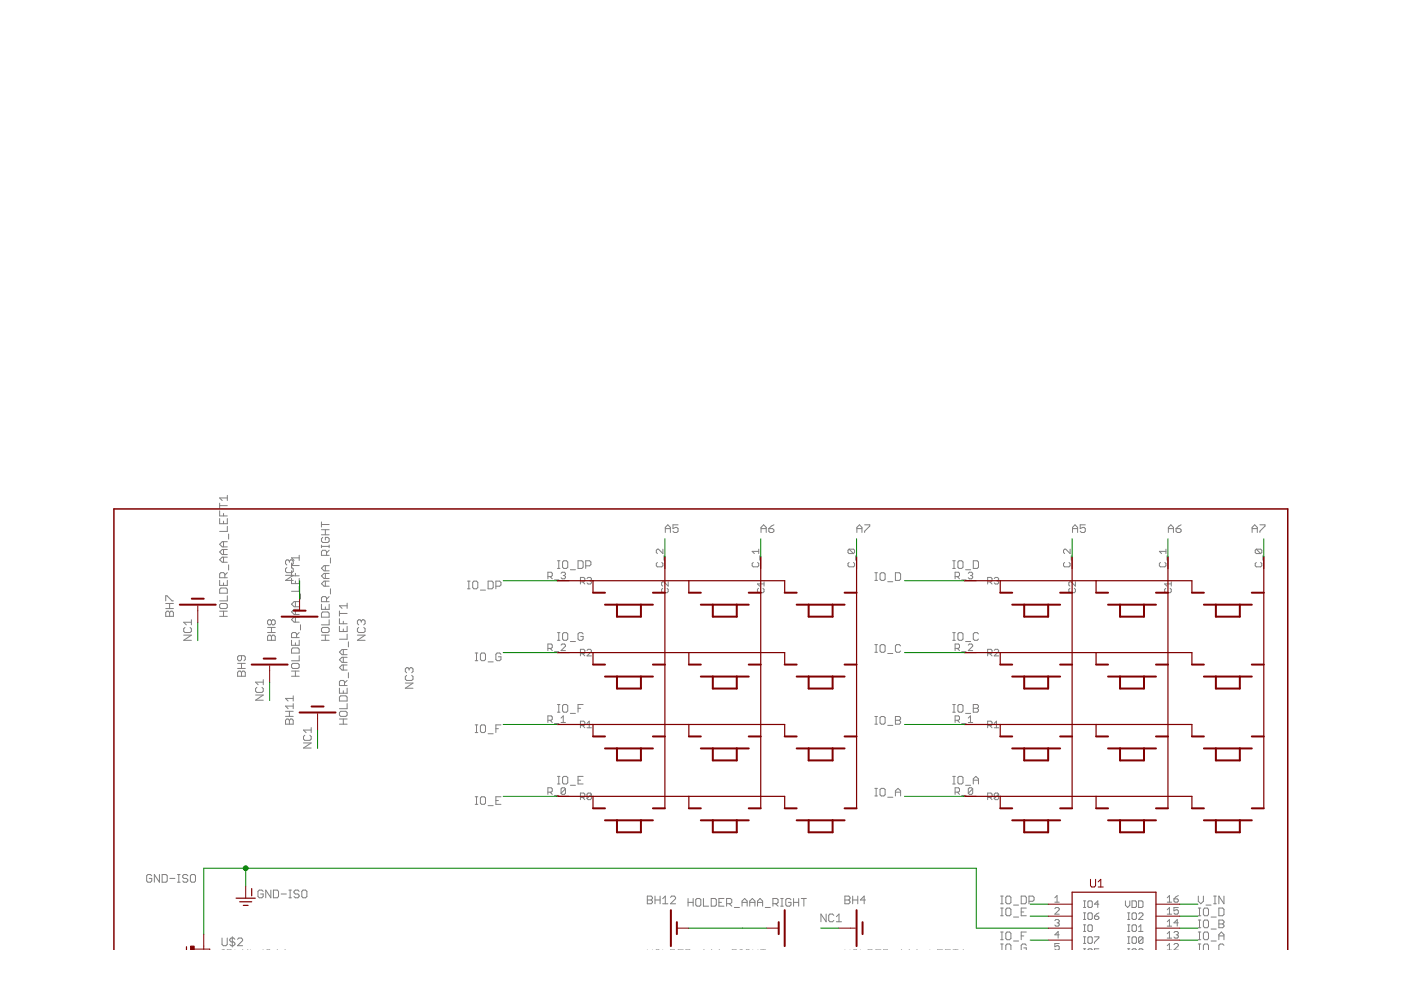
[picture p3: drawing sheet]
<svg xmlns="http://www.w3.org/2000/svg" width="297mm" height="210mm" viewBox="0 0 297 210" stroke-linecap="round" stroke-linejoin="round" font-family="sans-serif">
<g fill="none" stroke="#808080" stroke-width=".21">
<path d="M46.6 109.9v1.1h1.6v-1.1M46.6 106.7v1.1M46.6 108.3v1.1h1.6M46.6 107.2h1.6M47.4 108.9v.5M47.4 110.5v.5M47.4 114.9v1.1M47.4 116.5v1.1M47.4 118.1v1.1M48.2 105v1.1M48.2 111.6v1.1h-1.6M48.2 118.1h-1.1l-.5 .6 .5 .5h1.1"/>
<path d="M48.2 116.5h-1.1l-.5 .5 .5 .6h1.1M48.2 114.9h-1.1l-.5 .5 .5 .6h1.1M48.2 105.6h-1.6l.5 .5M48.5 113.2v1.1M48.5 119.8v1.1M61.4 119l-.3-.3h-.3l-.3 .3v.5l.3 .3M61.4 119l.2-.3h.3l.3 .3v.5l-.3 .3M61.4 119v.2M61.8 119.4v1.1M61.8 119.9h1.6M63.4 117.7v1.1M63.4 118.3h-1.6l.6 .5"/>
<path d="M68.2 110.7v1M68.2 115.6v.5M68.2 115.8h1.6M68.2 113.4h1.6M68.2 112.3h1.6M68.2 111.2h1.6M68.4 113.9l-.2 .3v.5l.2 .3h1.1l.3-.3v-.5l-.3-.3h-.5v.6M69 112.3v1.1M69 119.9v1.1M69.2 117.8v-.9l-.2-.2h-.6l-.2 .2v.9h1.6M69.8 115.6v.5M69.8 119.9h-1.1l-.5 .6 .5 .5h1.1"/>
<path d="M69.8 116.7l-.6 .5M70.1 118.3v1.1M118.2 118.9h.5M118.5 118.9v1.6M119.5 118.9h.6l.3 .3v1l-.3 .3h-.6l-.2-.3v-1zM122.6 118.9h.8l.2 .3v1l-.2 .3h-.8zM124.2 120h.8l.3-.3v-.5l-.3-.3h-.8v1.6M139.4 119.3l-.3 .2v.5l.3 .2h.9l.2-.2v-.5l-.2-.2M140.5 116.4v1l-.9-1-.5 .3v.4l.3 .3M140.8 117.8v1M141.1 112.9v-1.1l.5-.5 .5 .5v1.1M141.1 112.1h1"/>
<path d="M143.8 111.3h-1.1v.8l.5-.3h.3l.3 .3v.5l-.3 .3h-.5l-.3-.3M159.7 119.3l-.2 .2v.5l.2 .2h.9l.3-.2v-.5l-.3-.2M160.9 116.4v1M160.9 116.9h-1.4l.4 .5M161.1 117.8v1M161.4 112.1h1.1M161.4 112.9v-1.1l.5-.5 .6 .5v1.1M163 112.1h.8l.3 .3v.2l-.3 .3h-.5l-.3-.3zM164.1 111.3l-.6 .2-.5 .6M180 119.3l-.2 .2v.5l.2 .2h1l.2-.2v-.5l-.2-.2M180 116.4l-.2 .3v.4l.2 .3h1M180 116.4h1l.2 .3v.4l-.2 .3"/>
<path d="M180 116.4l1 1M181.4 117.8v1M181.7 112.9v-1.1l.5-.5 .6 .5v1.1M181.7 112.1h1.1M183.3 111.3h1.1v.2l-1.1 1.1v.3M202 118.9h.5M202.3 118.9v1.6M203.3 118.9h.6l.3 .3v1l-.3 .3h-.6l-.2-.3v-1zM206.4 118.9h.8l.3 .3v1l-.3 .3h-.8zM225.7 119.3l-.2 .2v.5l.2 .2h1l.2-.2v-.5l-.2-.2M226.9 116.4v1l-.9-1-.5 .3v.4l.2 .3M227.1 117.8v1"/>
<path d="M227.4 112.1h1.1M227.4 112.9v-1.1l.5-.5 .6 .5v1.1M230.1 111.3h-1.1v.8l.6-.3h.2l.3 .3v.5l-.3 .3h-.5l-.3-.3M246 119.3l-.2 .2v.5l.2 .2h1l.2-.2v-.5l-.2-.2M247.2 116.9h-1.4l.5 .5M247.2 116.4v1M247.4 117.8v1M247.7 112.1h1.1M247.7 112.9v-1.1l.5-.5 .6 .5v1.1M249.3 112.1h.8l.3 .3v.2l-.3 .3h-.5l-.3-.3zM250.4 111.3l-1.1 .8M265.5 112.1h1.1"/>
<path d="M265.5 112.9v-1.1l.5-.5 .6 .5v1.1M266.4 119.3l-.3 .2v.5l.3 .2h.9l.2-.2v-.5l-.2-.2M266.4 116.4l-.3 .3v.4l.3 .3h.9M266.4 116.4h.9l.2 .3v.4l-.2 .3M266.4 116.4l.9 1M267.1 111.3h1.1v.2l-1.1 1.1v.3M267.8 117.8v1M35.1 129.9l.3-.3h.3l.3 .3 .2-.3h.3l.3 .3v.8h-1.7zM35.1 129h1.7M35.1 128h1.7M35.1 127.4v-1.1h.3l1.1 1.1h.3M36 128v1"/>
<path d="M36 129.9v.8M38.9 134.7h1.7l-1.7 1.1h1.7M39.2 133l-.3 .3v.6l.3 .2h1.1l.3-.2v-.6l-.3-.3M40.6 131.9h-1.7l.6 .6M40.6 131.4v1.1M46.6 123v1.1h1.6v-1.1M46.6 124.9l.2-.2h1.1l.3 .2v.9h-1.6zM46.6 128.2l.2-.2h1.1l.3 .2v.6l-.3 .2h-1.1l-.2-.2zM46.6 130.7h1.6M46.6 129.6h1.6M47.4 123.6v.5M47.4 129.6v1.1"/>
<path d="M47.7 122.5v-.8l-.3-.3h-.6l-.2 .3v.8h1.6M48.2 126.3v1.1h-1.6M48.2 121.4l-.5 .5M51.2 139v.8l-.3 .3h-.2l-.3-.3v-.5l.3-.3h1l.3 .3v.5l-.3 .3M56.7 134.9l.3-.2h.3l.3 .2 .2-.2h.3l.3 .2v.9h-1.7zM56.7 134.1h1.7M56.7 133h1.7M57.6 131.7l-.3-.3h-.3l-.3 .3v.5l.3 .3h.3l.3-.3M57.6 131.7l.2-.3h.3l.3 .3v.5l-.3 .3h-.3l-.2-.3M57.6 131.7v.5M57.6 133v1.1M57.6 134.9v.9"/>
<path d="M60.5 122h1.7l-1.7 1.1h1.7M60.8 120.3l-.3 .3v.6l.3 .2h1.1l.3-.2v-.6l-.3-.3M61.8 121v1.1h1.6M61.8 122.6v1.1h1.6v-1.1M61.8 135.7v1.1h1.6v-1.1M62.1 137.4h1.1l.2 .2v.9h-1.6v-.9zM62.6 121.6v.5M62.6 123.2v.5M62.6 127.6v1.1M62.6 129.2v1.1M62.6 130.8v1.1M62.6 136.3v.5"/>
<path d="M62.9 135.2v-.8l-.3-.3h-.5l-.3 .3v.8h1.6M63.4 129.2h-1l-.6 .5 .6 .6h1M63.4 124.3v1.1h-1.6M63.4 139v1.1h-1.6M63.4 134.1l-.5 .5M63.4 130.8h-1l-.6 .6 .6 .5h1M63.4 127.6h-1l-.6 .5 .6 .6h1M63.7 125.9v1.1M63.7 132.5v1.1M68.2 135.8h1.6M68.2 134.7h1.6M68.2 128.1v1.1h1.6v-1.1"/>
<path d="M68.4 129.8h1.1l.3 .2v.9h-1.6v-.9zM68.4 133h1.1l.3 .3v.6l-.3 .2h-1.1l-.2-.2v-.6zM69 121.6v1.1M69 123.2v1.1M69 128.7v.5M69 134.7v1.1M69.2 127.6v-.8l-.2-.3h-.6l-.2 .3v.8h1.6M69.8 131.4v1.1h-1.6M69.8 126.5l-.6 .5M69.8 123.2h-1.1l-.5 .6 .5 .5h1.1M69.8 121.6h-1.1l-.5 .5 .5 .6h1.1M70.1 124.8v1.1"/>
<path d="M72 129.5v1.1M72 131.2v1h1.6M72 132.8v1.1h1.6v-1.1M72 130.1h1.6M72.8 131.7v.5M72.8 133.3v.6M72.8 137.7v1.1M72.8 139.4v1M73.6 139.4h-1.1l-.5 .5 .5 .5h1.1M73.6 137.7h-1.1l-.5 .6 .5 .5h1.1M73.6 128.4h-1.6l.5 .6M73.6 127.9v1.1"/>
<path d="M73.6 134.5v1h-1.6M73.9 136.1v1.1M75.8 134.7h1.6l-1.6 1.1h1.6M76.1 133l-.3 .3v.6l.3 .2h1l.3-.2v-.6l-.3-.3M76.6 131.7l-.3-.3h-.2l-.3 .3v.5l.3 .3M76.6 131.7l.3-.3h.2l.3 .3v.5l-.3 .3M76.6 131.7v.2M99.1 123.2h.6M99.1 124.8h.6M99.4 123.2v1.6M100.5 123.2h.5l.3 .3v1.1l-.3 .2h-.5l-.3-.2v-1.1zM100.8 138.5h.5"/>
<path d="M101 138.5v1.6M101.9 125.1h1M102.1 138.5h.6l.2 .2v1.1l-.2 .3h-.6l-.2-.3v-1.1zM103.5 123.2h.8l.3 .3v1.1l-.3 .2h-.8zM105.1 124.3h.8l.3-.3v-.5l-.3-.3h-.8v1.6M106.2 138.7l-.3-.2h-.5l-.3 .2v1.1l.3 .3h.5l.3-.3v-.5h-.5M116.2 122.3h.7l.2-.3v-.4l-.2-.3h-.7v1.4M116.2 137.5h.7l.2-.3v-.4l-.2-.3h-.7v1.4M116.6 137.5l.5 .4M116.6 122.3l.5 .4M117.6 138.2h.9M117.6 123h.9"/>
<path d="M118.2 135.8h.5M118.2 134.1h.5M118.2 120.5h.5M118.5 134.1v1.7M119 121.6l.2-.3h.5l.2 .3-.2 .4M119 136.8l.2-.3h.5l.2 .3v.2l-.9 .9h.9M119.3 134.4l.2-.3h.6l.3 .3v1.1l-.3 .3h-.6l-.2-.3zM119.4 122h.3M119.7 122l.2 .3-.2 .4h-.5l-.2-.2M120.9 136h1.1M120.9 120.8h1.1M123.1 123.4h.7l.2-.3v-.4l-.2-.3h-.7v1.4"/>
<path d="M123.1 138.6h.7l.2-.2v-.5l-.2-.2h-.7v1.4M123.5 138.6l.5 .5M123.5 123.4l.5 .4M123.6 134.4l-.2-.3h-.6l-.2 .3v1.1l.2 .3h.6l.2-.3v-.6h-.5M124.5 122.7l.2-.3h.5l.2 .3-.2 .4M124.5 137.9l.2-.2h.5l.2 .2v.2l-.9 1h.9M124.9 123.1h.3M125.2 123.1l.2 .3-.2 .4h-.5l-.2-.2M140.5 124.7l-.2 .3v.4l.2 .3h.9l.3-.3v-.4l-.3-.3M141.7 123.3v1l-1-1-.4 .3v.4l.2 .3M160.8 124.7l-.2 .3v.4l.2 .3h1l.2-.3v-.4l-.2-.3M162 123.8h-1.4l.5 .5"/>
<path d="M162 123.3v1M185.5 121.4h.5M185.5 123.1h.5M185.5 138.3h.5M185.5 136.7h.5M185.8 121.4v1.7M185.8 136.7v1.6M186.9 121.4h.5l.3 .3v1.1l-.3 .3h-.5l-.3-.3v-1.1zM186.9 136.7h.5l.3 .2v1.1l-.3 .3h-.5l-.3-.3v-1.1zM188.2 123.3h1.1M188.2 138.6h1.1M189.8 121.4h.9l.2 .3v1.1l-.2 .3h-.9z"/>
<path d="M190.9 136.9l-.2-.2h-.6l-.3 .2v1.1l.3 .3h.6l.2-.3M202 135.8h.5M202 134.1h.5M202 120.5h.5M202.3 134.1v1.7M202.5 137.5h.7l.2-.3v-.4l-.2-.3h-.7v1.4M202.5 122.3h.7l.2-.3v-.4l-.2-.3h-.7v1.4M203 137.5l.4 .4M203 122.3l.4 .4M203.3 134.1h.6l.3 .3v1.1l-.3 .3h-.6l-.2-.3v-1.1zM203.9 138.2h.9M203.9 123h.9"/>
<path d="M204.7 136h1.1M204.7 120.8h1.1M205.3 136.8l.2-.3h.5l.2 .3v.2l-.9 .9h.9M205.3 121.6l.2-.3h.5l.2 .3-.2 .4M205.8 122h.2M206 122l.2 .3-.2 .4h-.5l-.2-.2M207.5 134.4l-.3-.3h-.6l-.2 .3v1.1l.2 .3h.6l.3-.3M209.4 138.6h.7l.2-.2v-.5l-.2-.2h-.7v1.4M209.4 123.4h.7l.2-.3v-.4l-.2-.3h-.7v1.4M209.9 138.6l.4 .5M209.9 123.4l.4 .4M210.8 137.9l.2-.2h.5l.2 .2v.2l-.9 1h.9"/>
<path d="M210.8 122.7l.2-.3h.5l.2 .3-.2 .4M211.3 123.1h.2M211.5 123.1l.2 .3-.2 .4h-.5l-.2-.2M226.8 124.7l-.2 .3v.4l.2 .3h1l.2-.3v-.4l-.2-.3M228 123.3v1l-.9-1-.5 .3v.4l.2 .3M247.2 124.7l-.3 .3v.4l.3 .3h.9l.2-.3v-.4l-.2-.3M248.3 123.8h-1.4l.5 .5M248.3 123.3v1M50.4 142.6l.3-.3h.2l.3 .3 .3-.3h.2l.3 .3v.8h-1.6zM50.4 141.7h1.6M50.4 140.7h1.6M51.2 140.7v1"/>
<path d="M51.2 142.6v.8M54.2 147.4h1.6l-1.6 1.1h1.6M54.5 145.7l-.3 .3v.5l.3 .3h1l.3-.3v-.5l-.3-.3M55.8 144.1v1.1M55.8 144.6h-1.6l.5 .6M60.5 152.7l.3-.3h.3l.3 .3 .2-.3h.3l.3 .3v.8h-1.7zM60.5 151.9h1.7M60.5 150.8h1.7M61.4 150.8v1.1M61.4 152.7v.8M61.8 143.4h1.6M61.8 142.3h1.6"/>
<path d="M62.1 140.7h1.1l.2 .2v.6l-.2 .2h-1.1l-.3-.2v-.6zM62.2 147.5v1.1M62.2 149.2v1.1M62.2 149.7h-1.7l.6 .6M62.2 148.1h-1.7l.6 .5M62.6 142.3v1.1M64.3 157.5h1.7l-1.7 1.1h1.7M64.6 155.9l-.3 .3v.5l.3 .3h1.1l.3-.3v-.5l-.3-.3M66 154.3v1M66 154.8h-1.7l.6 .5M72 151.1l.2-.3h1.1l.3 .3v.5l-.3 .3h-1.1l-.2-.3zM72 147.8l.2-.3h1.1l.3 .3v.8h-1.6z"/>
<path d="M72 153.5h1.6M72 152.4h1.6M72 145.9v1.1h1.6v-1.1M72.8 141v1.1M72.8 146.5v.5M72.8 152.4v1.1M73 145.4v-.9l-.2-.2h-.6l-.2 .2v.9h1.6M73.6 149.2v1.1h-1.6M73.6 144.3l-.6 .5M73.6 141h-1.1l-.5 .5 .5 .6h1.1M73.9 142.6v1.1M85.9 144.8h1.7l-1.7 1.1h1.7"/>
<path d="M86.2 143.2l-.3 .3v.5l.3 .3h1.1l.3-.3v-.5l-.3-.3M86.7 141.8l-.2-.2h-.3l-.3 .2v.6l.3 .2M86.7 141.8l.3-.2h.3l.3 .2v.6l-.3 .2M86.7 141.8v.3M100.8 140.1h.5M100.8 155.3h.5M100.8 153.7h.5M101 153.7v1.6M101.9 153.9l.2-.2h.6l.2 .2v1.1l-.2 .3h-.6l-.2-.3zM103.5 140.3h1.1M103.5 155.6h1.1M105.1 154.5h.6"/>
<path d="M106.2 153.7h-1.1v1.6M116.2 152.7h.7l.2-.2v-.5l-.2-.2h-.7v1.4M116.6 152.7l.5 .5M117.6 153.4h.9M118.2 151h.5M118.2 149.4h.5M118.5 149.4v1.6M119 152.3l.4-.5v1.4M119 153.2h.9M119.5 149.4h.6l.3 .2v1.1l-.3 .3h-.6l-.2-.3v-1.1zM120.9 151.3h1.1M122.6 150.2h.5"/>
<path d="M123.1 153.8h.7l.2-.2v-.5l-.2-.2h-.7v1.4M123.5 153.8l.5 .5M123.6 149.4h-1v1.6M124.5 153.4l.4-.5v1.4M124.5 154.3h.9M185.5 153.5h.5M185.5 151.9h.5M185.8 151.9v1.6M186.6 152.2l.3-.3h.5l.3 .3v1.1l-.3 .2h-.5l-.3-.2zM188.2 153.8h1.1M189.8 151.9h.9l.2 .3v.2l-.2 .3 .2 .3v.3l-.2 .2h-.9zM189.8 152.7h.9"/>
<path d="M202 151h.5M202 149.4h.5M202.3 149.4v1.6M202.5 152.7h.7l.2-.2v-.5l-.2-.2h-.7v1.4M203 152.7l.4 .5M203.3 149.4h.6l.3 .2v1.1l-.3 .3h-.6l-.2-.3v-1.1zM203.9 153.4h.9M204.7 151.3h1.1M205.3 153.2h.9M205.3 152.3l.5-.5v1.4M206.4 149.4h.8l.3 .2v.3l-.3 .3 .3 .3v.2l-.3 .3h-.8zM206.4 150.2h.8"/>
<path d="M209.4 153.8h.7l.2-.2v-.5l-.2-.2h-.7v1.4M209.9 153.8l.4 .5M210.8 154.3h.9M210.8 153.4l.5-.5v1.4M100.8 170.5h.5M100.8 168.9h.5M101 168.9v1.6M101.9 169.2l.2-.3h.6l.2 .3v1.1l-.2 .2h-.6l-.2-.2zM103.5 170.8h1.1M105.1 169.7h.6M106.2 168.9h-1.1v1.6h1.1M116.2 168h.7l.2-.3v-.4l-.2-.3h-.7v1.4"/>
<path d="M116.6 168l.5 .4M117.6 168.7h.9M118.2 166.2h.5M118.2 164.6h.5M118.5 164.6v1.6M119.3 164.9l.2-.3h.6l.3 .3v1.1l-.3 .2h-.6l-.2-.2zM119.9 167.3l-.2-.3h-.5l-.2 .3v.9M119.9 167.3v.9l-.2 .2h-.5l-.2-.2M119.9 167.3l-.9 .9M120.9 166.5h1.1M122.6 165.4h.5M123.1 169.1h.7l.2-.3v-.4l-.2-.3h-.7v1.4"/>
<path d="M123.5 169.1l.5 .4M123.6 164.6h-1v1.6h1M125.4 168.4l-.2-.3h-.5l-.2 .3v.9M125.4 168.4v.9l-.2 .2h-.5l-.2-.2M125.4 168.4l-.9 .9M185.5 168.8h.5M185.5 167.2h.5M185.8 167.2v1.6M186.6 167.4l.3-.2h.5l.3 .2v1.1l-.3 .3h-.5l-.3-.3zM188.2 169h1.1M189.8 168h1.1M189.8 168.8v-1.1l.6-.5 .5 .5v1.1"/>
<path d="M202 166.2h.5M202 164.6h.5M202.3 164.6v1.6M202.5 168h.7l.2-.3v-.4l-.2-.3h-.7v1.4M203 168l.4 .4M203.1 164.9l.2-.3h.6l.3 .3v1.1l-.3 .2h-.6l-.2-.2zM203.9 168.7h.9M204.7 166.5h1.1M206.2 167.3l-.2-.3h-.5l-.2 .3v.9M206.2 167.3v.9l-.2 .2h-.5l-.2-.2M206.2 167.3l-.9 .9M206.4 165.4h1.1"/>
<path d="M206.4 166.2v-1.1l.5-.5 .6 .5v1.1M209.4 169.1h.7l.2-.3v-.4l-.2-.3h-.7v1.4M209.9 169.1l.4 .4M211.7 168.4l-.2-.3h-.5l-.2 .3v.9M211.7 168.4v.9l-.2 .2h-.5l-.2-.2M211.7 168.4l-.9 .9M32.2 185.7l-.3-.3h-.5l-.3 .3v1.1l.3 .2h.5l.3-.2v-.6h-.6M33.8 185.4v1.6l-1.1-1.6v1.6M34.4 185.4h.8l.3 .3v1.1l-.3 .2h-.8zM36 186.2h1.1M37.6 185.4h.6M37.6 187h.6"/>
<path d="M37.9 185.4v1.6M39.8 185.7l-.3-.3h-.5l-.3 .3v.3l.3 .2h.5l.3 .3v.3l-.3 .2h-.5l-.3-.2M40.4 185.7l.2-.3h.6l.2 .3v1.1l-.2 .2h-.6l-.2-.2zM47.1 198.9v1.3l.2 .3h.6l.3-.3v-1.3M49.3 198.6v2.2M49.8 199.2l-.3-.3h-.5l-.3 .3v.2l.3 .3h.5l.3 .3v.2l-.3 .3h-.5l-.3-.3M50.4 199.2l.2-.3h.6l.2 .3v.2l-1 1.1h1M55.8 189l-.3-.3h-.5l-.3 .3v1.1l.3 .3h.5l.3-.3v-.6h-.6M57.4 188.7v1.7l-1.1-1.7v1.7M58 188.7h.8l.3 .3v1.1l-.3 .3h-.8zM59.6 189.5h1.1M61.3 188.7h.5"/>
<path d="M61.3 190.4h.5M61.5 188.7v1.7M63.4 189l-.2-.3h-.6l-.3 .3v.3l.3 .2h.6l.2 .3v.3l-.2 .3h-.6l-.3-.3M64.2 188.7h.6l.3 .3v1.1l-.3 .3h-.6l-.2-.3v-1.1zM137.2 190h.8l.3 .3v.2l-.3 .3 .3 .3v.2l-.3 .3h-.8zM137.2 190.8h.8M138.9 190.8h1.1M138.9 190v1.6M140 190v1.6M140.5 191.6h1.1M140.5 190.5l.6-.5v1.6M142.2 190.3l.2-.3h.6l.2 .3v.2l-1 1.1h1"/>
<path d="M145.9 190.5v1.6M145.9 191.3h1.1M147 190.5v1.6M147.5 190.8l.3-.3h.5l.3 .3v1.1l-.3 .2h-.5l-.3-.2zM149.1 190.5v1.6h1.1M150.8 190.5h.8l.3 .3v1.1l-.3 .2h-.8zM152.4 191.3h.6M153.5 190.5h-1.1v1.6h1.1M154.1 191.6h.8l.3-.3v-.5l-.3-.3h-.8v1.6M154.6 191.6l.6 .5M155.7 192.4h1.1M157.3 191.3h1.1"/>
<path d="M157.3 192.1v-1l.6-.6 .5 .6v1M159 191.3h1.1M159 192.1v-1l.5-.6 .6 .6v1M160.6 191.3h1.1M160.6 192.1v-1l.5-.6 .6 .6v1M162.2 192.4h1.1M163.9 191.6h.8l.3-.3v-.5l-.3-.3h-.8v1.6M164.4 191.6l.6 .5M165.5 190.5h.6M165.5 192.1h.6M165.8 190.5v1.6M167.7 190.8l-.3-.3h-.5l-.3 .3v1.1l.3 .2h.5l.3-.2v-.6h-.5"/>
<path d="M168.3 191.3h1M168.3 190.5v1.6M169.3 190.5v1.6M169.9 190.5h1.1M170.4 190.5v1.6M175.2 193.8v1.6l-1.1-1.6v1.6M176.8 194.1l-.3-.3h-.5l-.3 .3v1.1l.3 .2h.5l.3-.2M177.3 195.4h1.1M177.3 194.4l.6-.6v1.6M179.1 190h.9l.2 .3v.2l-.2 .3 .2 .3v.2l-.2 .3h-.9zM179.1 190.8h.9M180.8 190.8h1.1"/>
<path d="M180.8 190v1.6M181.9 190v1.6M183.5 190.8h-1.1l.8-.8v1.6M212.2 191.6h.5M212.2 190h.5M212.2 199.2h.5M212.2 197.6h.5M212.2 194.2h.5M212.2 192.5h.5M212.4 190v1.6M212.4 192.5v1.7M212.4 197.6v1.6"/>
<path d="M213.5 190h.6l.2 .3v1l-.2 .3h-.6l-.2-.3v-1zM213.5 197.6h.6l.2 .3v1.1l-.2 .2h-.6l-.2-.2v-1.1zM213.5 192.5h.6l.2 .3v1.1l-.2 .3h-.6l-.2-.3v-1.1zM214.9 191.9h1.1M214.9 199.5h1.1M214.9 194.4h1.1M216.5 190h.8l.3 .3v1l-.3 .3h-.8zM216.5 198.4h.6M216.5 193.4h.6M217.6 192.5h-1.1v1.7h1.1M217.6 197.6h-1.1v1.6M218.2 191.1h.8l.2-.3v-.5l-.2-.3h-.8v1.6"/>
<path d="M223.6 192.7l.3-.3h.4l.3 .3v.2l-1 .9h1M223.6 195.2l.3-.2h.4l.3 .2-.3 .5M223.6 190.4l.5-.5v1.4M223.6 191.3h1M224.1 195.7h.2M224.3 195.7l.3 .2-.3 .5h-.4l-.3-.3M224.6 198.2h-1l.7-.7v1.4M229.7 192.4h.5M229.7 198.6h.5M229.7 194.9h.5M229.7 193.5h.5M229.7 197.5h.5"/>
<path d="M229.7 196.1h.5M229.7 191h.5M230 191v1.4M230 193.5v1.4M230 196.1v1.4M230 198.6v1.4M230.7 191.2l.2-.2h.5l.2 .2v1l-.2 .2h-.5l-.2-.2zM230.7 198.9l.2-.3h.5l.2 .3v.9l-.2 .2h-.5l-.2-.2zM230.9 193.5h.5l.2 .3v.9l-.2 .2h-.5l-.2-.2v-.9zM230.9 196.1h.5l.2 .2v1l-.2 .2h-.5l-.2-.2v-1zM232.1 198.6h.9v.3l-.9 .9v.2M232.1 194.2h.6l.3 .5-.3 .2h-.4l-.2-.2z"/>
<path d="M233 193.5l-.9 .7M233 191.7h-.9l.6-.7v1.4M238.6 191v.9l.5 .5 .4-.5v-.9M239.1 198.6h.4M239.1 194.9h.4M239.1 193.5h.4M239.1 197.5h.4M239.1 196.1h.4M239.3 193.5v1.4M239.3 196.1v1.4M239.3 198.6v1.4M240 191h.7l.2 .2v1l-.2 .2h-.7z"/>
<path d="M240 198.9l.2-.3h.5l.2 .3v.9l-.2 .2h-.5l-.2-.2zM240 193.8l.2-.3h.5l.2 .3v.9l-.2 .2h-.5l-.2-.2zM240 196.3l.2-.2h.5l.2 .2v1l-.2 .2h-.5l-.2-.2zM241.4 191h.7l.2 .2v1l-.2 .2h-.7zM241.4 193.8l.2-.3h.5l.2 .3v.2l-.9 .9h.9M241.4 197.5h.9M241.4 196.6l.5-.5v1.4M242.3 198.9v.9l-.2 .2h-.5l-.2-.2M242.3 198.9l-.2-.3h-.5l-.2 .3v.9M242.3 198.9l-.9 .9M247.5 193.8h.9M247.5 196.4h.9"/>
<path d="M247.5 191.3h.9M247.5 190.4l.4-.5v1.4M247.5 192.9l.4-.5v1.4M247.5 195.4l.4-.4v1.4M247.5 198l.4-.5v1.4M247.5 198.9h.9M248.9 197.7l.2-.2h.5l.2 .2-.2 .5M248.9 190.6h.7l.2 .5-.2 .2h-.5l-.2-.2zM249.4 198.2h.2M249.6 198.2l.2 .2-.2 .5h-.5l-.2-.2M249.8 192.4h-.9v.7l.5-.2 .4 .2v.5l-.2 .2h-.5l-.2-.2M249.8 195.7h-.9l.7-.7v1.4"/>
<path d="M249.8 189.9l-.9 .7M254.1 190v1.1l.5 .5 .5-.5v-1.1M254.1 199.2h.5M254.1 197.6h.5M254.1 194.2h.5M254.1 192.5h.5M254.1 196.7h.5M254.1 195.1h.5M254.3 192.5v1.7M254.3 195.1v1.6M254.3 197.6v1.6M255.1 197.9l.3-.3h.6l.2 .3v1.1l-.2 .2h-.6l-.3-.2z"/>
<path d="M255.4 192.5h.6l.2 .3v1.1l-.2 .3h-.6l-.3-.3v-1.1zM255.4 195.1h.6l.2 .2v1.1l-.2 .3h-.6l-.3-.3v-1.1zM255.7 191.9h1.1M256.8 199.5h1.1M256.8 194.4h1.1M256.8 197h1.1M257.3 191.6h.6M257.3 190h.6M257.6 190v1.6M258.4 192.5h.8l.3 .3v1.1l-.3 .3h-.8zM258.4 195.1h.8l.3 .2v.3l-.3 .3 .3 .3v.2l-.3 .3h-.8zM258.4 199.2v-1l.6-.6 .5 .6v1"/>
<path d="M258.4 198.4h1.1M258.4 195.9h.8M259.5 190v1.6l-1.1-1.6v1.6M47.1 201.4h.5M47.3 201.4v.1M48.2 201.5h.8M49.8 201.4v.1M51.5 201.4v.1M52.5 201.4v.1M53.1 201.4v.1M55.8 201.4v.1M56.6 201.5h.6"/>
<path d="M58.8 201.4v.1M60.4 201.5h.1M137.2 201.4v.1M138.3 201.4v.1M139.1 201.5h.6M140.5 201.4v.1M142.2 201.5h.8M144.9 201.4l-1.1 .1M145.4 201.5h.9M149.2 201.5h.1M150.8 201.5h.1M152.5 201.5h.1"/>
<path d="M155.2 201.5h.9M156.9 201.4h.5M157.1 201.4v.1M158.2 201.5h.6M159.6 201.4v.1M160.7 201.4v.1M161.2 201.4h1.1M161.8 201.4v.1M179.1 201.4v.1M180.2 201.4v.1M181 201.5h.6M182.4 201.4v.1"/>
<path d="M184 201.5h.9M186.8 201.4l-1.1 .1M187.3 201.5h.9M191.1 201.5h.1M192.8 201.5h.1M194.4 201.5h.1M197.1 201.4v.1M199.9 201.4l-1.1 .1M201.5 201.4l-1.1 .1M202.1 201.4h1M202.6 201.4v.1M204.2 201.4v.1"/>
<path d="M212.2 200.2h.5M212.4 200.2v1.3M213.3 201.5v-1.1l.2-.2h.6l.2 .2v1.1M217.1 201h.5v.5M217.6 200.4l-.3-.2h-.5l-.3 .2v1.1M224.6 200h-1v.7l.5-.2 .5 .2v.5l-.3 .2h-.4l-.3-.2M229.7 200h.5M229.7 201.2h.5M230 201.2v.3M230.7 201.5l.2-.3h.5l.2 .3M233 201.2h-.9v.3M239.1 200h.4"/>
<path d="M239.1 201.2h.4M239.3 201.2v.3M240 201.5l.2-.3h.5l.2 .3M241.4 201.4l.2-.2h.5l.2 .3M247.5 201.4h.9M247.5 200.5l.4-.5v1.4M248.9 200.3l.2-.3h.5l.2 .3v.2l-.9 .9h.9M254.1 200.2h.5M254.3 200.2v1.3M255.1 201.5v-1.1l.3-.2h.6l.2 .2v1.1M259.5 200.4l-.3-.2h-.5l-.3 .2v1.1"/>
</g>
<path d="M273 201.5v-93.6h-248.8v93.6" fill="none" stroke="#800000" stroke-width=".32"/>
<g fill="none" stroke="#800000" stroke-width=".25">
<path d="M141 118v53.4M161.3 118v53.4M181.6 118v53.4M227.3 118v53.4M247.6 118v53.4M267.9 118v53.4M118.1 123.1h48.3v2.6M118.1 138.4h48.3v2.5M125.7 123.1v2.6M125.7 138.4v2.5M146 123.1v2.6M146 138.4v2.5"/>
<path d="M204.4 123.1h48.3v2.6M204.4 138.4h48.3v2.5M212.1 123.1v2.6M212.1 138.4v2.5M232.4 123.1v2.6M232.4 138.4v2.5M118.1 153.6h48.3v2.5M125.7 153.6v2.5M146 153.6v2.5M204.4 153.6h48.3v2.5M212.1 153.6v2.5M232.4 153.6v2.5"/>
<path d="M118.1 168.8h48.3v2.6M125.7 168.8v2.6M146 168.8v2.6M204.4 168.8h48.3v2.6M212.1 168.8v2.6M232.4 168.8v2.6M50.1 190.4h4M50.8 191.2h2.6M51.6 192h1M53.4 188.4v1.5M39.5 200.7v.8M227.3 201.5v-12.3h17.8v12.3"/>
</g>
<g fill="none" stroke="#800000" stroke-width=".21">
<path d="M141 118v2.6M161.3 118v2.6M181.6 118v2.6M227.3 118v2.6M247.6 118v2.6M267.9 118v2.6M41.9 128.5v3.5M63.5 126.9v2.6M118.1 138.4h2.5M118.1 123.1h2.5M204.4 138.4h2.6M204.4 123.1h2.6"/>
<path d="M57.2 141.2v3.5M67.3 151.3v3.6M118.1 153.6h2.5M204.4 153.6h2.6M118.1 168.8h2.5M204.4 168.8h2.6M43.2 198.1v3.1M52.1 187.9v2.5M143.5 196.8h2.5M162.6 196.8h2.5M177.8 196.8h3.6M222.2 199.3h5.1"/>
<path d="M222.2 194.2h5.1M222.2 196.8h5.1M222.2 191.7h5.1M231.2 186.4v1.4l.3 .3h.5l.3-.3v-1.4M232.8 188.1h1.1M232.8 187l.6-.6v1.7M245.1 199.3h5.1M245.1 194.2h5.1M245.1 196.8h5.1M245.1 191.7h5.1M41.2 201.2h3.3v.3"/>
</g>
<path d="M40.4 200.6h.8v.9h-.8z" fill="#800000" stroke="#800000" stroke-width=".21"/>
<g fill="none" stroke="#800000" stroke-width=".42">
<path d="M38.1 128.2h7.6M40.7 126.9h2.5M55.9 139.6h2.5M59.7 130.7h7.6M62.3 129.5h2.5M125.7 125.7h2.6M128.3 128.2h10.1M130.8 128.2v2.5h5.1v-2.5M138.4 125.7h2.6M146 125.7h2.6M148.6 128.2h10.1M151.1 128.2v2.5h5.1v-2.5"/>
<path d="M158.7 125.7h2.6M166.4 125.7h2.5M168.9 128.2h10.2M171.4 128.2v2.5h5.1v-2.5M179.1 125.7h2.5M212.1 125.7h2.5M214.6 128.2h10.2M217.1 128.2v2.5h5.1v-2.5M224.8 125.7h2.5M232.4 125.7h2.5M234.9 128.2h10.2M237.5 128.2v2.5h5v-2.5"/>
<path d="M245.1 125.7h2.5M252.7 125.7h2.5M255.2 128.2h10.2M257.8 128.2v2.5h5.1v-2.5M265.4 125.7h2.5M53.4 140.9h7.6M63.5 151.1h7.6M66.1 149.8h2.5M125.7 156.1h2.6M125.7 140.9h2.6M128.3 158.7h10.1M128.3 143.4h10.1"/>
<path d="M130.8 158.7v2.5h5.1v-2.5M130.8 143.4v2.6h5.1v-2.6M138.4 156.1h2.6M138.4 140.9h2.6M146 156.1h2.6M146 140.9h2.6M148.6 158.7h10.1M148.6 143.4h10.1M151.1 143.4v2.6h5.1v-2.6M151.1 158.7v2.5h5.1v-2.5M158.7 156.1h2.6M158.7 140.9h2.6"/>
<path d="M166.4 156.1h2.5M166.4 140.9h2.5M168.9 158.7h10.2M168.9 143.4h10.2M171.4 158.7v2.5h5.1v-2.5M171.4 143.4v2.6h5.1v-2.6M179.1 156.1h2.5M179.1 140.9h2.5M212.1 156.1h2.5M212.1 140.9h2.5M214.6 158.7h10.2M214.6 143.4h10.2"/>
<path d="M217.1 158.7v2.5h5.1v-2.5M217.1 143.4v2.6h5.1v-2.6M224.8 156.1h2.5M224.8 140.9h2.5M232.4 156.1h2.5M232.4 140.9h2.5M234.9 158.7h10.2M234.9 143.4h10.2M237.5 158.7v2.5h5v-2.5M237.5 143.4v2.6h5v-2.6M245.1 156.1h2.5M245.1 140.9h2.5"/>
<path d="M252.7 156.1h2.5M252.7 140.9h2.5M255.2 158.7h10.2M255.2 143.4h10.2M257.8 158.7v2.5h5.1v-2.5M257.8 143.4v2.6h5.1v-2.6M265.4 156.1h2.5M265.4 140.9h2.5M125.7 171.4h2.6M128.3 173.9h10.1M130.8 173.9v2.6h5.1v-2.6M138.4 171.4h2.6"/>
<path d="M146 171.4h2.6M148.6 173.9h10.1M151.1 173.9v2.6h5.1v-2.6M158.7 171.4h2.6M166.4 171.4h2.5M168.9 173.9h10.2M171.4 173.9v2.6h5.1v-2.6M179.1 171.4h2.5M212.1 171.4h2.5M214.6 173.9h10.2M217.1 173.9v2.6h5.1v-2.6M224.8 171.4h2.5"/>
<path d="M232.4 171.4h2.5M234.9 173.9h10.2M237.5 173.9v2.6h5v-2.6M245.1 171.4h2.5M252.7 171.4h2.5M255.2 173.9h10.2M257.8 173.9v2.6h5.1v-2.6M265.4 171.4h2.5M142.2 193v7.6M143.5 195.5v2.6M165.1 195.5v2.6M166.4 193v7.6"/>
<path d="M181.6 193v7.6M182.9 195.5v2.6"/>
</g>
<g fill="none" stroke="#008000" stroke-width=".21">
<path d="M141 114.2v3.8M161.3 114.2v3.8M181.6 114.2v3.8M227.3 114.2v3.8M247.6 114.2v3.8M267.9 114.2v3.8M41.9 132v3.8M63.5 123.1v3.8M106.7 138.4h11.4M106.7 123.1h11.4M191.8 138.4h12.6M191.8 123.1h12.6"/>
<path d="M57.2 144.7v3.8M67.3 154.9v3.8M106.7 153.6h11.4M191.8 153.6h12.6M106.7 168.8h11.4M191.8 168.8h12.6M52.1 184.1v3.8M146 196.8h16.6M174 196.8h3.8M218.4 191.7h3.8M218.4 199.3h3.8M218.4 194.2h3.8"/>
<path d="M222.2 196.8h-15.2v-12.7h-163.8v14M250.2 191.7h3.8M250.2 196.8h3.8M250.2 199.3h3.8M250.2 194.2h3.8"/>
</g>
<circle cx="52.1" cy="184.1" r=".51" fill="#008000" stroke="#008000" stroke-width=".21"/>
</svg>
